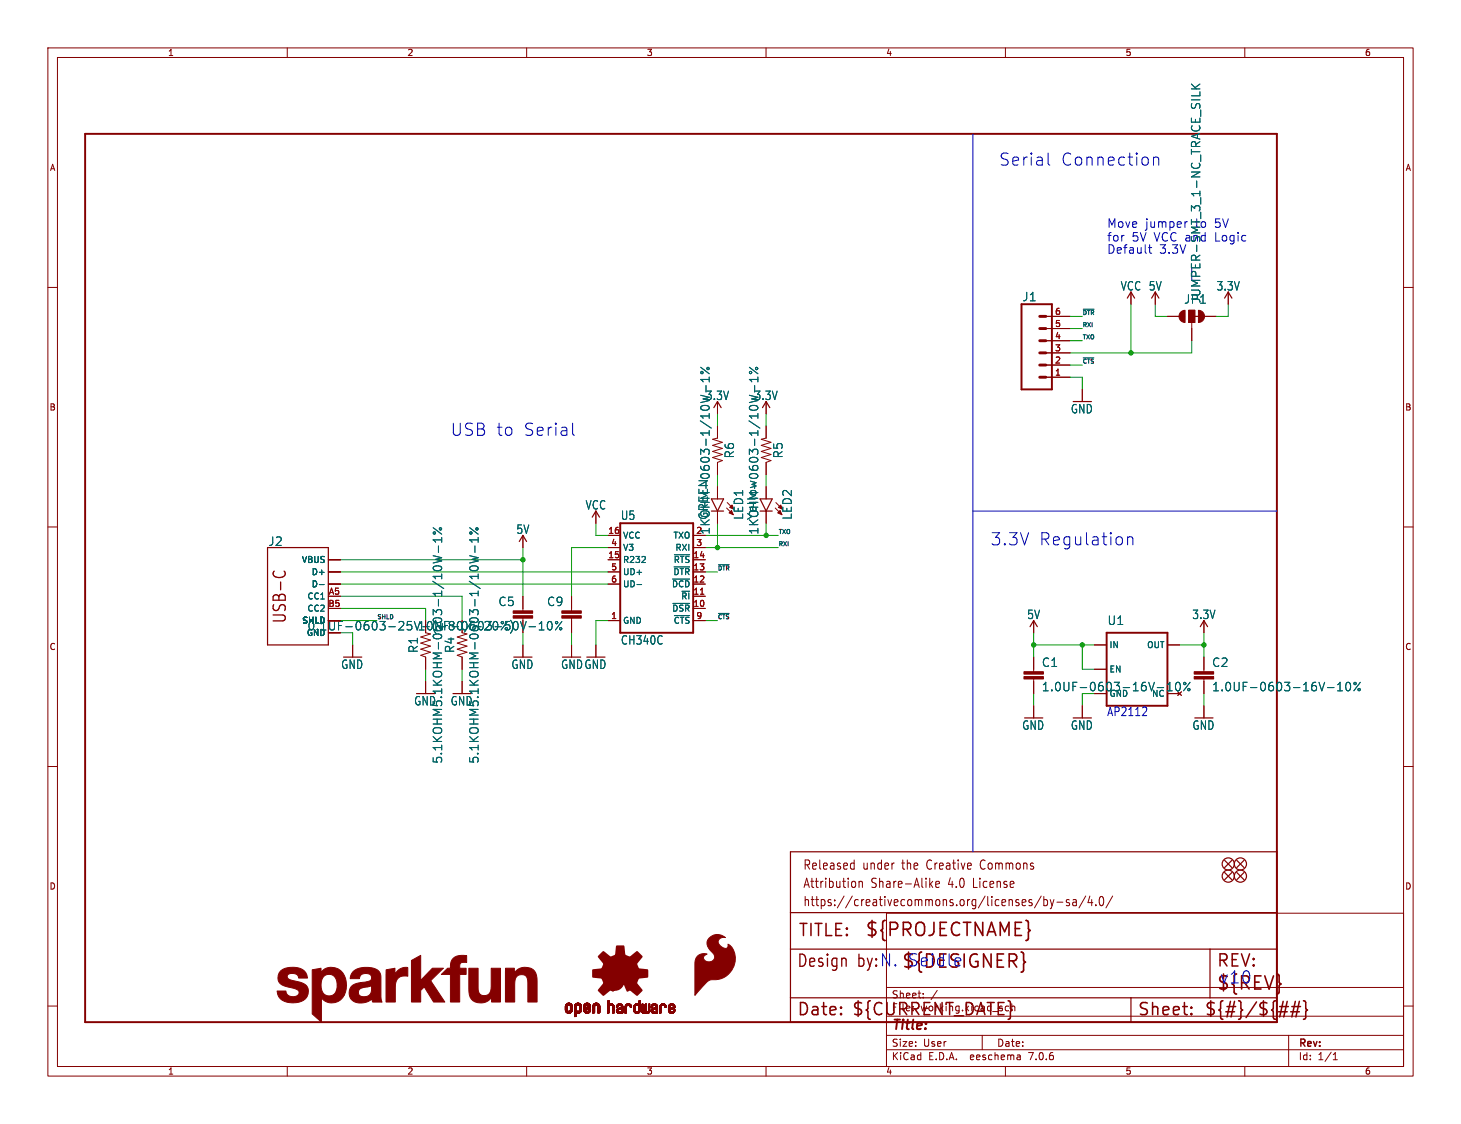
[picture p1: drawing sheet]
<svg xmlns="http://www.w3.org/2000/svg" width="305mm" height="235mm" viewBox="0 0 305 235" stroke-linecap="round" stroke-linejoin="round" font-family="sans-serif">
<defs><g id="words">
<g font-size="3.8" fill="#840000">
<text x="180.6" y="195.9">${PROJECTNAME}</text>
<text x="254" y="207.1">${REV}</text>
</g>
<g font-size="3.5" fill="#0000c2">
<text x="208.5" y="34.8">Serial</text>
<text x="221.4" y="34.8">Connection</text>
<text x="94" y="91.2">USB to</text>
<text x="109.1" y="91.2">Serial</text>
<text x="206.8" y="114.1">3.3V</text>
<text x="216.9" y="114.1">Regulation</text>
<text x="179.1" y="202.2">by:N. ${DESIGNER}</text>
<text x="189.4" y="201.9">Seidle</text>
<text x="254.9" y="205.5">v10</text>
</g>
<g font-size="3.5" fill="#840000">
<text x="60.1" y="130.3" transform="rotate(-90 60.1 130.3)">USB-C</text>
<text x="166.6" y="195.9">TITLE:</text>
<text x="166.4" y="202.2">Design</text>
<text x="254" y="202.2">REV:</text>
<text x="166.4" y="212.4">Date:</text>
<text x="177.8" y="212.4">${CURRENT_DATE}</text>
<text x="237.5" y="212.4">Sheet:</text>
<text x="251.5" y="212.4">${#}/${##}</text>
</g>
<text font-size="2.8" fill="#840000" x="186.2" y="215.5">Title:</text>
<g font-size="2.7" fill="#840000">
<text x="167.6" y="185.6">Attribution</text>
<text x="167.6" y="181.8">Released</text>
<text x="180.2" y="181.8">under</text>
<text x="181.9" y="185.6">Share-Alike</text>
<text x="188.6" y="181.8">the</text>
<text x="194" y="181.8">Creative</text>
<text x="198.2" y="185.6">4.0</text>
<text x="203.7" y="185.6">License</text>
<text x="205.4" y="181.8">Commons</text>
<text x="167.6" y="189.4">https://creativecommons.org/licenses/by-sa/4.0/</text>
</g>
<g font-size="2.5" fill="#0000c2">
<text x="231.1" y="47.7">Move</text>
<text x="239.1" y="47.7">jumper</text>
<text x="253.7" y="47.7">5V</text>
<text x="231.1" y="50.6">for</text>
<text x="231.1" y="53.1">Default</text>
<text x="242.1" y="53.1">3.3V</text>
<text x="253.8" y="50.6">Logic</text>
<text x="231.1" y="149.6">AP2112</text>
</g>
<g font-size="2.5" fill="#006464">
<text x="249.6" y="47.7">to</text>
<text x="236.3" y="50.6">5V VCC and</text>
<text x="213.5" y="63.1">J1</text>
<text x="234" y="60.9">VCC 5V</text>
<text x="247.2" y="63.6">JP1</text>
<text x="250.9" y="63.4" transform="rotate(-90 250.9 63.4)">JUMPER-SMT_3_1-NC_TRACE_SILK</text>
<text x="254" y="60.9">3.3V</text>
<text x="147.3" y="83.7">3.3V</text>
<text x="157.5" y="83.7">3.3V</text>
<text x="223.6" y="86.5">GND</text>
<text x="153.5" y="95.8" transform="rotate(-90 153.5 95.8)">R6</text>
<text x="163.7" y="95.8" transform="rotate(-90 163.7 95.8)">R5</text>
<text x="122.2" y="106.6">VCC</text>
<text x="107.8" y="111.7">5V</text>
<text x="129.6" y="108.7">U5</text>
<text x="148.1" y="108.6" transform="rotate(-90 148.1 108.6)">GREEN</text>
<text x="148.4" y="111.7" transform="rotate(-90 148.4 111.7)">1KOHM-0603-1/10W-1%</text>
<text x="155.4" y="108.6" transform="rotate(-90 155.4 108.6)">LED1</text>
<text x="158.2" y="108.6" transform="rotate(-90 158.2 108.6)">Yellow</text>
<text x="158.6" y="111.7" transform="rotate(-90 158.6 111.7)">1KOHM-0603-1/10W-1%</text>
<text x="165.6" y="108.6" transform="rotate(-90 165.6 108.6)">LED2</text>
<text x="56" y="114.1">J2</text>
<text x="104" y="126.7">C5</text>
<text x="114.2" y="126.7">C9</text>
<text x="214.5" y="129.4">5V</text>
<text x="231.2" y="130.7">U1</text>
<text x="248.9" y="129.4">3.3V</text>
<text x="87.5" y="136.4" transform="rotate(-90 87.5 136.4)">R1</text>
<text x="95.1" y="136.4" transform="rotate(-90 95.1 136.4)">R4</text>
<text x="129.6" y="134.8">CH340C</text>
<text x="71.2" y="139.8">GND</text>
<text x="106.7" y="139.8">GND</text>
<text x="117.1" y="139.8">GNDGND</text>
<text x="217.5" y="139.4">C1</text>
<text x="253.1" y="139.4">C2</text>
<text x="86.4" y="147.5">GND</text>
<text x="94" y="147.5">GND</text>
<text x="217.5" y="144.5">1.0UF-0603-16V-10%</text>
<text x="253.1" y="144.5">1.0UF-0603-16V-10%</text>
<text x="213.4" y="152.5">GND</text>
<text x="223.6" y="152.5">GND</text>
<text x="249" y="152.5">GND</text>
<text x="92.6" y="159.5" transform="rotate(-90 92.6 159.5)">5.1KOHM5.1KOHM-0603-1/10W-1%</text>
<text x="100.2" y="159.5" transform="rotate(-90 100.2 159.5)">5.1KOHM5.1KOHM-0603-1/10W-1%</text>
</g>
<g font-size="2.5" fill="#840000">
<text x="64.1" y="131.8">0.1UF-0603-25V-(+80/-20%)</text>
<text x="87.2" y="131.8">10NF-0603-50V-10%</text>
</g>
<g font-size="2.1" fill="#840000">
<text x="186.2" y="208.6">Sheet:</text>
<text x="186.2" y="211.3">File:</text>
<text x="192.2" y="211.3">working.kicad_sch</text>
<text x="186.2" y="221.5">KiCad</text>
<text x="186.2" y="218.7">Size:</text>
<text x="192.8" y="218.7">User</text>
<text x="193.9" y="221.5">E.D.A.</text>
<text x="202.8" y="221.5">eeschema</text>
<text x="208.2" y="218.7">Date:</text>
<text x="215.1" y="221.5">7.0.6</text>
<text x="271.2" y="218.9">Rev:</text>
<text x="271.2" y="221.5">Id:</text>
<text x="275.2" y="221.5">1/1</text>
</g>
<g font-size="1.8" fill="#840000">
<text x="35" y="11.9">1</text>
<text x="85" y="11.9">2</text>
<text x="135" y="11.9">3</text>
<text x="185" y="11.9">4</text>
<text x="235" y="11.9">5</text>
<text x="285" y="11.9">6</text>
<text x="10.3" y="35.9">A</text>
<text x="293.5" y="35.9">A</text>
<text x="10.3" y="85.9">B</text>
<text x="293.4" y="85.9">B</text>
<text x="10.3" y="135.9">C</text>
<text x="293.4" y="135.9">C</text>
<text x="10.3" y="185.9">D</text>
<text x="293.4" y="185.9">D</text>
<text x="35" y="224.5">1</text>
<text x="85" y="224.5">2</text>
<text x="135" y="224.5">3</text>
<text x="185" y="224.5">4</text>
<text x="235" y="224.5">5</text>
<text x="285" y="224.5">6</text>
</g>
<g font-size="1.8" fill="#a90000">
<text x="220.3" y="65.8">6</text>
<text x="220.3" y="70.9">4</text>
<text x="220.3" y="68.3">5</text>
<text x="220.3" y="75.9">2</text>
<text x="220.3" y="73.4">3</text>
<text x="220.3" y="78.5">1</text>
<text x="127" y="111.5">16</text>
<text x="145.3" y="111.5">2</text>
<text x="127" y="116.6">15</text>
<text x="127.6" y="114">4</text>
<text x="127.6" y="119.1">5</text>
<text x="144.7" y="119.1">13</text>
<text x="144.7" y="116.6">14</text>
<text x="145.3" y="114">3</text>
<text x="68.6" y="124.2">A5</text>
<text x="127.6" y="121.7">6</text>
<text x="144.7" y="124.2">11</text>
<text x="144.7" y="121.7">12</text>
<text x="68.5" y="126.7">B5</text>
<text x="127.6" y="129.3">1</text>
<text x="144.7" y="126.7">10</text>
<text x="145.3" y="129.3">9</text>
</g>
<g font-size="1.8" fill="#006464">
<text x="130" y="112.6">VCC</text>
<text x="140.6" y="112.6">TXO</text>
<text x="63" y="117.7">VBUS</text>
<text x="130" y="117.7">R232</text>
<text x="130" y="115.2">V3</text>
<text x="140.6" y="117.7">~{RTS}</text>
<text x="141" y="115.2">RXI</text>
<text x="64.1" y="125.3">CC1</text>
<text x="65" y="120.2">D+</text>
<text x="65" y="122.8">D-</text>
<text x="130" y="120.2">UD+</text>
<text x="130" y="122.8">UD-</text>
<text x="140.3" y="122.8">~{DCD}</text>
<text x="140.6" y="120.2">~{DTR}</text>
<text x="142.2" y="125.3">~{RI}</text>
<text x="63" y="130.4">SHLD</text>
<text x="64.1" y="127.9">CC2</text>
<text x="130" y="130.4">GND</text>
<text x="140.3" y="127.9">~{DSR}</text>
<text x="140.6" y="130.4">~{CTS}</text>
<text x="64" y="132.9">GND</text>
<text x="231.6" y="135.5">IN</text>
<text x="239.5" y="135.5">OUT</text>
<text x="231.6" y="140.6">EN</text>
<text x="231.6" y="145.6">GND</text>
<text x="240.5" y="145.6">NC</text>
</g>
<g font-size="1.2" fill="#0f0f0f">
<text x="226.1" y="65.8">~{DTR}</text>
<text x="226.1" y="70.9">TXO</text>
<text x="226.1" y="68.3">RXI</text>
<text x="226.1" y="76">~{CTS}</text>
<text x="162.6" y="111.5">TXO</text>
<text x="149.9" y="119.1">~{DTR}</text>
<text x="162.6" y="114.1">RXI</text>
<text x="149.9" y="129.3">~{CTS}</text>
</g>
<text font-size="1.2" fill="#006464" x="78.7" y="129.3">SHLD</text>
</g></defs>
<g fill="none" stroke="#840000" stroke-width=".21">
<path d="M10 10h285.2v214.6h-285.2zM12 12h281.2v210.6h-281.2zM60 10v2M110 10v2M160 10v2M210 10v2M260 10v2M10 60h2M293.2 60h2M218.4 66h5.1M218.4 78.7h5.1M218.4 76.2h5.1"/>
<path d="M218.4 73.7h5.1M218.4 71.1h5.1M218.4 68.6h5.1M236.2 61v2.5M241.3 61v2.5M243.8 66h2.6M248.3 64.8h1.3v2.5h-1.3zM248.9 67.3v3.8M251.5 66h2.5M256.5 61v2.5M149.9 88.9v2.5l-1.1 .3 2.1 .6-2.1 .7 2.1 .6-2.1 .6 2.1 .7-2.1 .6 2.1 .6-1 .4v2.6M149.9 83.8v2.6"/>
<path d="M160 88.9v2.5l-1 .3 2 .6-2 .7 2 .6-2 .6 2 .7-2 .6 2 .6-1 .4v2.6M160 83.8v2.6M226.1 81.3v2.5M10 110h2M68.6 119.4h2.5M68.6 116.8h2.5M109.2 111.8v2.5M124.5 106.7v2.5M127 119.4h2.5M127 116.8h2.5M127 111.8h2.5M127 114.3h2.5"/>
<path d="M144.8 119.4h2.5M144.8 116.8h2.5M144.8 111.8h2.5M144.8 114.3h2.5M149.9 101.6v2.5M149.9 106.7v2.5M151.8 106l1.4 1.4M151.9 104.9l1.4 1.4M160 101.6v2.5M160 106.7v2.5M161.9 106l1.4 1.4M162.1 104.9l1.3 1.4"/>
<path d="M293.2 110h2M68.6 121.9h2.5M73.7 134.6v2.6M87.9 133l2 .6-2 .6 2 .7-2 .6 2 .6-2 .7 1 .4v2.5M97.5 132.3l-2 .7 2 .6-2 .6 2 .7-2 .6 2 .6-2 .7 1 .4v2.5M109.2 124.5v3M109.2 129v.5M109.2 134.6v2.6M119.4 124.5v3M119.4 129v3.1M119.4 134.6v2.6M124.5 134.6v2.6"/>
<path d="M127 121.9h2.5M127 129.5h2.5M144.8 121.9h2.5M144.8 129.5h2.5M144.8 127h2.5M144.8 124.5h2.5M215.9 129.5v2.6M215.9 137.2v3M228.6 134.6h2.5M228.6 139.7h2.5M243.8 134.6h2.6M251.5 129.5v2.6"/>
<path d="M251.5 137.2v3M10 160h2M88.9 142.2v2.6M96.5 142.2v2.6M215.9 141.7v3.1M215.9 147.3v2.6M226.1 147.3v2.6M243.8 144.8h2.6M246 144.4l.8 .8M246.8 144.4l-.8 .8M251.5 141.7v3.1M251.5 147.3v2.6"/>
<path d="M293.2 160h2M178.4 179.5v1.9M177.9 180.1l.5 .1M178.4 181.3l-.5 .1M178.6 184.1v1M179.4 184v1.2M179.4 184.1l.3-.1 .4 .1v1.1M185.2 190.6h108v32h-108zM194.3 184.5l.5 .7M194.8 184l-.6 .7M195.4 184.6l.8-.2-.1-.3-.4-.1-.3 .2 .1 1h.6M217.5 187l-1.4 2.5"/>
<path d="M218 187.1v2M218 187.9l.5-.1 .3 .3-.2 .9h-.6M219.4 187.8l.3 1.3M219.7 189.1l-.1 .4-.2 .2M220.1 187.8l-.4 1.3M220.8 188.3h1.2M223.3 187.9l-.4-.1-.2 .2 .1 .3 .5 .2v.5h-.6M224.1 187.9h.6l.1 1.2M224.8 188.2l-.5 .1a.4 .4 0 0 0-.3 .4 .4 .4 0 0 0 .3 .4l.5-.1M226.8 187l-1.4 2.5M227.6 187l-.4 1.4h1.1M228 187.8v1.3"/>
<path d="M228.9 188.9v.2M229.8 187.2l.3-.1a1.34 1.34 0 0 1 0 2h-.1a1.44 1.44 0 0 1-.2-1.9zM232.4 187l-1.4 2.5M10 210h2M185.2 219.1h108M185.2 216.1h108M185.2 212.1h108M185.2 206.1h108M192.8 208.2v.1M192.8 207.4v.1M195.8 206.7l-1.3 2M205.2 216.1v3"/>
<path d="M211.9 210.1l.1 .9M269.2 216.1v6.5M293.2 210h2M60 222.6v2M110 222.6v2M160 222.6v2M210 222.6v2M213 220.3l.1 .9M213.1 221.1l-.1 .1M213.1 220.6h-.1M260 222.6v2M278.5 221.2h.8"/>
<path d="M278.5 220.1l.4-.4v1.5"/>
</g>
<g fill="none" stroke="#006464" stroke-width=".21">
<path d="M248.8 18.6h1.8M248.8 17.5l1.1 1.1M250.6 19.1v.9M250.6 17.5l-1 .8M146.4 76.7l1.7 1.3M148.1 79.2h-1.7l.5 .5M148.1 78.7v1M156.5 76.7l1.8 1.3M158.3 78.7v1M158.3 79.2h-1.8l.5 .5M146.4 82.5l1.7 .4M147.5 80.5v1.3"/>
<path d="M156.5 82.5l1.8 .4M157.6 80.5v1.3M90.5 116l1.8 .4-1.3 .4 1.3 .3-1.8 .4M90.5 110.2l1.8 1.3M90.6 118.3l.6-.2 .9 .2M91.6 114v1.3M92.3 112.7h-1.8l.5 .5M92.3 112.2v1M98.1 116l1.8 .4-1.3 .4 1.3 .3-1.8 .4M98.1 110.2l1.8 1.3M98.3 118.3l.5-.2 .9 .2M99.2 114v1.3"/>
<path d="M99.9 112.2v1M99.9 112.7h-1.8l.5 .5M140.8 118.3h3.2M140.9 115.8h3.1M66.7 122h1M110.5 130.8h1.4M112.6 131.5h1M112.6 130.2l.5-.5v1.8M114.5 129.9l.2-.2a.97 .97 0 0 1 .7 .8 .97 .97 0 0 1-.3 .9l-.2 .1a.96 .96 0 0 1-.4-1.6zM117.4 129.7l-1.4 1.8M133.1 122h.9M140.5 120.9h3.5"/>
<path d="M140.5 126h3.5M140.9 128.5h3.1M241.7 143.5h1.4M243.8 144.2h1M243.8 142.9l.5-.5v1.8M245.8 142.5l.1-.1a.97 .97 0 0 1 .7 .8 .97 .97 0 0 1-.3 .9l-.2 .1a.97 .97 0 0 1-.7-.7 .97 .97 0 0 1 .4-1zM248.6 142.4l-1.4 1.8M277.3 143.5h1.3M279.4 144.2h1M279.4 142.9l.5-.5v1.8M281.3 142.5l.2-.1a.96 .96 0 0 1 .7 .8 .96 .96 0 0 1-.4 .9l-.1 .1a.96 .96 0 0 1-.7-.7 .96 .96 0 0 1 .3-1zM284.1 142.4l-1.3 1.8"/>
<circle cx="146.6" cy="77.8" r=".25"/>
<circle cx="147.9" cy="76.9" r=".25"/>
<circle cx="156.8" cy="77.8" r=".25"/>
<circle cx="158" cy="76.9" r=".25"/>
<circle cx="90.7" cy="111.3" r=".25"/>
<circle cx="92" cy="110.4" r=".25"/>
<circle cx="98.4" cy="111.3" r=".25"/>
<circle cx="99.6" cy="110.4" r=".25"/>
<circle cx="116.3" cy="130" r=".25"/>
<circle cx="117.1" cy="131.3" r=".25"/>
<circle cx="247.5" cy="142.7" r=".25"/>
<circle cx="248.3" cy="144" r=".25"/>
<circle cx="283" cy="142.7" r=".25"/>
<circle cx="283.9" cy="144" r=".25"/>
</g>
<g fill="#840000" stroke="#840000" stroke-width=".21">
<path d="M107.2 128.5h4.1v.5h-4.1z"/>
<path d="M107.2 127.5h4.1v.5h-4.1z"/>
<path d="M117.3 128.5h4.1v.5h-4.1z"/>
<path d="M117.3 127.5h4.1v.5h-4.1z"/>
<path d="M250.3 64.8a1.27 1.27 0 0 1 1.3 1.2 1.27 1.27 0 0 1-1.3 1.3z"/>
<path d="M248.3 64.8h1.3v2.5h-1.3z"/>
<path d="M246.6 65.1l.9-.3v2.5a1.27 1.27 0 0 1-1.1-.8 1.27 1.27 0 0 1 .2-1.4z"/>
<path d="M162.6 105.9l.5-.5 .3 .9z"/>
<path d="M162.9 106.6l.4 .8-.9-.3z"/>
<path d="M213.9 141.2h4v.5h-4z"/>
<path d="M213.9 140.2h4v.5h-4z"/>
<path d="M118.1 210.8h.4z"/>
<path d="M118.1 210.7l.4 .1z"/>
<path d="M118.1 210.7h.4z"/>
<path d="M118.1 210.6l.4 .1z"/>
<path d="M118.1 210.6h.4z"/>
<path d="M118.1 210.5l.4 .1z"/>
<path d="M118.1 210.5h.4z"/>
<path d="M118.1 210.4l.4 .1z"/>
<path d="M118.1 210.4h.4z"/>
<path d="M118.1 210.3l.4 .1z"/>
<path d="M118.1 210.3h.4z"/>
<path d="M118.1 210.2l.4 .1z"/>
<path d="M118.1 210.2h.4z"/>
<path d="M118.1 210.1l.4 .1z"/>
<path d="M118.1 210.1h.4z"/>
<path d="M118.1 210.9h.4z"/>
<path d="M118.1 210.8l.4 .1z"/>
<path d="M118.1 210l.4 .1z"/>
<path d="M118.1 210h.4z"/>
<path d="M118.1 211h.5z"/>
<path d="M118.1 211h.4z"/>
<path d="M118.1 210.9l.4 .1z"/>
<path d="M118.1 209.9l.4 .1z"/>
<path d="M118.1 209.9h.4z"/>
<path d="M118.1 211l.5 .1z"/>
<path d="M118.1 209.9h.5z"/>
<path d="M118.1 209.8l.5 .1z"/>
<path d="M118.1 209.8h.5z"/>
<path d="M118.1 211.1h.6z"/>
<path d="M118.1 211.1h.5z"/>
<path d="M118.1 209.8h.6z"/>
<path d="M118.2 211.1h.5z"/>
<path d="M118.2 209.8h.5z"/>
<path d="M118.2 211.1h1.3z"/>
<path d="M118.2 211.1h.6z"/>
<path d="M118.2 209.8h1.2z"/>
<path d="M118.2 211.2h1.2z"/>
<path d="M118.2 211.1l1.2 .1z"/>
<path d="M118.2 209.7l1.2 .1z"/>
<path d="M118.2 209.7h1.2z"/>
<path d="M118.2 209.6l1.2 .1z"/>
<path d="M118.2 211.2l1.2 .1z"/>
<path d="M118.2 209.6h1.2z"/>
<path d="M118.3 211.3h1.1z"/>
<path d="M118.3 209.6h1.1z"/>
<path d="M118.3 211.3h1z"/>
<path d="M118.3 209.6h1z"/>
<path d="M118.3 211.3l1 .1z"/>
<path d="M118.3 209.5l1 .1z"/>
<path d="M118.4 211.4h.9z"/>
<path d="M118.4 209.5h.9z"/>
<path d="M118.4 211.4h.8z"/>
<path d="M118.4 209.5h.8z"/>
<path d="M118.5 209.5h.7z"/>
<path d="M118.5 211.4h.7z"/>
<path d="M118.5 211.4l.6 .1z"/>
<path d="M118.5 209.4l.6 .1z"/>
<path d="M118.5 211.5h.6z"/>
<path d="M118.5 209.4h.6z"/>
<path d="M118.6 209.4h.4z"/>
<path d="M118.6 211.5h.4z"/>
<path d="M118.7 209.4h.3z"/>
<path d="M118.7 211.5h.2z"/>
<path d="M118.7 209.4h.2z"/>
<path d="M118.9 209.8h.6z"/>
<path d="M118.9 211.1h.6z"/>
<path d="M119 211.1h.5z"/>
<path d="M119 209.8h.5z"/>
<path d="M119 211l.5 .1z"/>
<path d="M119 211h.5z"/>
<path d="M119 209.8l.5 .1z"/>
<path d="M119 209.9h.5z"/>
<path d="M119.1 211h.4z"/>
<path d="M119.1 209.9h.4z"/>
<path d="M119.1 209.9l.4 .1z"/>
<path d="M119.1 210.9l.4 .1z"/>
<path d="M119.1 210.9h.4z"/>
<path d="M119.1 210h.4z"/>
<path d="M119.1 210.8l.4 .1z"/>
<path d="M119.1 210.8h.4z"/>
<path d="M119.1 210.7l.4 .1z"/>
<path d="M119.1 210.7h.4z"/>
<path d="M119.1 210.6l.4 .1z"/>
<path d="M119.1 210.6h.4z"/>
<path d="M119.1 210.5l.4 .1z"/>
<path d="M119.1 210.5h.4z"/>
<path d="M119.1 210.4l.4 .1z"/>
<path d="M119.1 210.4h.4z"/>
<path d="M119.1 210.3l.4 .1z"/>
<path d="M119.1 210.3h.4z"/>
<path d="M119.1 210.2l.4 .1z"/>
<path d="M119.1 210.2h.4z"/>
<path d="M119.1 210.1l.4 .1z"/>
<path d="M119.1 210.1h.4z"/>
<path d="M119.1 210l.4 .1z"/>
<path d="M120 212.1l.2 .1z"/>
<path d="M120 212.1h.2z"/>
<path d="M120 212.1h.3z"/>
<path d="M120 212.1h.4z"/>
<path d="M120 212l.4 .1z"/>
<path d="M120 212h.4z"/>
<path d="M120 211.9l.4 .1z"/>
<path d="M120 211.9h.4z"/>
<path d="M120 211.8l.4 .1z"/>
<path d="M120 211.8h.4z"/>
<path d="M120 211.7l.4 .1z"/>
<path d="M120 211.7h.4z"/>
<path d="M120 211.6l.4 .1z"/>
<path d="M120 211.6h.4z"/>
<path d="M120 211.5l.4 .1z"/>
<path d="M120 211.5h.4z"/>
<path d="M120 211.4l1 .1z"/>
<path d="M120 211.4h1.1z"/>
<path d="M120 211.4h1.2z"/>
<path d="M120 211.3l1.2 .1z"/>
<path d="M120 211.3h1.2z"/>
<path d="M120 211.3h1.3z"/>
<path d="M120 211.2l1.3 .1z"/>
<path d="M120 211.2h1.3z"/>
<path d="M120 211.2h1.4z"/>
<path d="M120 211.1l1.4 .1z"/>
<path d="M120 211.1h1.4z"/>
<path d="M120 211.1h.7z"/>
<path d="M120 211.1h.6z"/>
<path d="M120 211.1h.5z"/>
<path d="M120 211l.5 .1z"/>
<path d="M120 211h.5z"/>
<path d="M120 211h.4z"/>
<path d="M120 210.9l.4 .1z"/>
<path d="M120 210.9h.4z"/>
<path d="M120 210.8l.4 .1z"/>
<path d="M120 210.8h.4z"/>
<path d="M120 210.7l.4 .1z"/>
<path d="M120 210.7h.4z"/>
<path d="M120 210.6l.4 .1z"/>
<path d="M120 210.6h.4z"/>
<path d="M120 210.5l.4 .1z"/>
<path d="M120 210.5h.4z"/>
<path d="M120 210.4l.4 .1z"/>
<path d="M120 210.4h.4z"/>
<path d="M120 210.3l.4 .1z"/>
<path d="M120 210.3h.4z"/>
<path d="M120 210.2l.4 .1z"/>
<path d="M120 210.2h.4z"/>
<path d="M120 210.1l.4 .1z"/>
<path d="M120 210.1h.4z"/>
<path d="M120 210l.4 .1z"/>
<path d="M120 210h.4z"/>
<path d="M120 212.2h.2z"/>
<path d="M120 209.9l.4 .1z"/>
<path d="M120 209.9h.5z"/>
<path d="M120 212.2h.1z"/>
<path d="M120 209.8l.5 .1z"/>
<path d="M120 209.8h.5z"/>
<path d="M120 209.8h.6z"/>
<path d="M120.1 209.8h.5z"/>
<path d="M120.1 209.8h1.3z"/>
<path d="M120.1 209.7l1.3 .1z"/>
<path d="M120.1 209.7h1.3z"/>
<path d="M120.1 209.7h1.2z"/>
<path d="M120.1 209.6l1.2 .1z"/>
<path d="M120.2 209.6h1.1z"/>
<path d="M120.2 209.6h1z"/>
<path d="M120.2 209.5l1 .1z"/>
<path d="M120.3 209.5h.9z"/>
<path d="M120.3 209.5h.8z"/>
<path d="M120.4 209.5h.7z"/>
<path d="M120.4 209.4l.6 .1z"/>
<path d="M120.5 211.5h.5z"/>
<path d="M120.5 209.4h.5z"/>
<path d="M120.5 211.5h.4z"/>
<path d="M120.5 209.4h.4z"/>
<path d="M120.6 211.5h.3z"/>
<path d="M120.6 209.4h.3z"/>
<path d="M120.6 209.4h.2z"/>
<path d="M120.6 211.5h.2z"/>
<path d="M120.8 209.8h.6z"/>
<path d="M120.8 211.1h.6z"/>
<path d="M120.9 211.1h.5z"/>
<path d="M120.9 209.8h.5z"/>
<path d="M120.9 211l.5 .1z"/>
<path d="M120.9 209.8l.5 .1z"/>
<path d="M121 211h.4z"/>
<path d="M121 209.9h.4z"/>
<path d="M121 209.9l.4 .1z"/>
<path d="M121 210.9l.4 .1z"/>
<path d="M121 210h.4z"/>
<path d="M121 210.9h.4z"/>
<path d="M121 210.9h.5z"/>
<path d="M121 210h.5z"/>
<path d="M121.1 210.9h.4z"/>
<path d="M121.1 210h.4z"/>
<path d="M121.1 210.8l.4 .1z"/>
<path d="M121.1 210.8h.4z"/>
<path d="M121.1 210.1h.4z"/>
<path d="M121.1 210l.4 .1z"/>
<path d="M121.1 210.7l.4 .1z"/>
<path d="M121.1 210.7h.4z"/>
<path d="M121.1 210.6l.4 .1z"/>
<path d="M121.1 210.6h.4z"/>
<path d="M121.1 210.5l.4 .1z"/>
<path d="M121.1 210.5h.4z"/>
<path d="M121.1 210.4l.4 .1z"/>
<path d="M121.1 210.4h.4z"/>
<path d="M121.1 210.3l.4 .1z"/>
<path d="M121.1 210.3h.4z"/>
<path d="M121.1 210.2l.4 .1z"/>
<path d="M121.1 210.2h.4z"/>
<path d="M121.1 210.1l.4 .1z"/>
<path d="M121.9 210.9h.4z"/>
<path d="M121.9 210.8l.4 .1z"/>
<path d="M121.9 210.8h.4z"/>
<path d="M121.9 210.8h.5z"/>
<path d="M121.9 210.7l.5 .1z"/>
<path d="M121.9 210.7h.5z"/>
<path d="M121.9 210.7h.6z"/>
<path d="M121.9 210.7h.7z"/>
<path d="M121.9 210.6l.7 .1z"/>
<path d="M121.9 210.6h.7z"/>
<path d="M121.9 210.6h.8z"/>
<path d="M121.9 210.6h.9z"/>
<path d="M121.9 210.5l.9 .1z"/>
<path d="M121.9 210.5h1z"/>
<path d="M121.9 210.5h1.1z"/>
<path d="M121.9 210.4l1.2 .1z"/>
<path d="M121.9 210.4h1.2z"/>
<path d="M121.9 210.4h1.3z"/>
<path d="M121.9 210.4h1.4z"/>
<path d="M121.9 210.3l1.4 .1z"/>
<path d="M121.9 210.3h1.4z"/>
<path d="M121.9 210.3h.4z"/>
<path d="M121.9 210.2l.4 .1z"/>
<path d="M121.9 210.2h.4z"/>
<path d="M121.9 210.1l.4 .1z"/>
<path d="M121.9 210.1h.4z"/>
<path d="M121.9 210l.4 .1z"/>
<path d="M121.9 210h.4z"/>
<path d="M121.9 211h.5z"/>
<path d="M121.9 211h.4z"/>
<path d="M121.9 210.9l.4 .1z"/>
<path d="M121.9 209.9l.4 .1z"/>
<path d="M121.9 209.9h.4z"/>
<path d="M121.9 209.9h.5z"/>
<path d="M121.9 211.1h.5z"/>
<path d="M121.9 211l.5 .1z"/>
<path d="M121.9 209.8l.5 .1z"/>
<path d="M122 211.1h.5z"/>
<path d="M122 209.8h.4z"/>
<path d="M122 209.8h.5z"/>
<path d="M122 211.1h1.3z"/>
<path d="M122 211.1h.6z"/>
<path d="M122 209.8h.6z"/>
<path d="M122 211.2h1.3z"/>
<path d="M122 211.1l1.3 .1z"/>
<path d="M122 209.8h1.3z"/>
<path d="M122 209.7l1.3 .1z"/>
<path d="M122 209.7h1.3z"/>
<path d="M122 211.2h1.2z"/>
<path d="M122 209.7h1.2z"/>
<path d="M122.1 211.2h1.1z"/>
<path d="M122.1 209.7h1.1z"/>
<path d="M122.1 211.2l1.1 .1z"/>
<path d="M122.1 211.3h1.1z"/>
<path d="M122.1 209.6l1.1 .1z"/>
<path d="M122.1 209.6h1.1z"/>
<path d="M122.1 211.3h1z"/>
<path d="M122.1 209.6h1z"/>
<path d="M122.2 211.3h.9z"/>
<path d="M122.2 209.6h.9z"/>
<path d="M122.2 211.3l.9 .1z"/>
<path d="M122.2 209.5l.9 .1z"/>
<path d="M122.2 211.4h.9z"/>
<path d="M122.2 209.5h.9z"/>
<path d="M122.2 211.4h.8z"/>
<path d="M122.2 209.5h.8z"/>
<path d="M122.3 211.4h.7z"/>
<path d="M122.3 209.5h.7z"/>
<path d="M122.3 209.4l.6 .1z"/>
<path d="M122.3 211.4l.6 .1z"/>
<path d="M122.4 209.4h.5z"/>
<path d="M122.4 211.5h.5z"/>
<path d="M122.4 210.3h.9z"/>
<path d="M122.4 209.4h.4z"/>
<path d="M122.4 211.5h.4z"/>
<path d="M122.5 209.4h.3z"/>
<path d="M122.5 211.5h.3z"/>
<path d="M122.5 210.3h.8z"/>
<path d="M122.5 211.5h.2z"/>
<path d="M122.5 209.4h.2z"/>
<path d="M122.6 210.2l.7 .1z"/>
<path d="M122.6 210.2h.7z"/>
<path d="M122.7 210.2h.6z"/>
<path d="M122.7 209.8h.6z"/>
<path d="M122.7 211.1h.6z"/>
<path d="M122.8 211.1h.5z"/>
<path d="M122.8 210.2h.5z"/>
<path d="M122.8 209.8h.5z"/>
<path d="M122.8 210.1l.5 .1z"/>
<path d="M122.8 210.1h.5z"/>
<path d="M122.8 209.8l.5 .1z"/>
<path d="M122.9 211l.4 .1z"/>
<path d="M122.9 209.9h.4z"/>
<path d="M122.9 211h.4z"/>
<path d="M122.9 210.1h.4z"/>
<path d="M122.9 209.9l.4 .1z"/>
<path d="M122.9 210h.4z"/>
<path d="M122.9 210.9l.4 .1z"/>
<path d="M122.9 210.9h.4z"/>
<path d="M122.9 210l.4 .1z"/>
<path d="M123 210.9h.3z"/>
<path d="M123 210.8l.3 .1z"/>
<path d="M123 210.8h.3z"/>
<path d="M123 210.7l.3 .1z"/>
<path d="M123 210.7h.3z"/>
<path d="M123.1 210.7h.2z"/>
<path d="M123.1 210.6l.2 .1z"/>
<path d="M123.1 210.6h.2z"/>
<path d="M123.2 210.6h.1z"/>
<path d="M123.8 211.4h.3z"/>
<path d="M123.8 211.4h.4z"/>
<path d="M123.8 211.3l.4 .1z"/>
<path d="M123.8 211.3h.4z"/>
<path d="M123.8 211.2l.4 .1z"/>
<path d="M123.8 211.2h.4z"/>
<path d="M123.8 211.1l.4 .1z"/>
<path d="M123.8 211.1h.4z"/>
<path d="M123.8 211l.4 .1z"/>
<path d="M123.8 211h.4z"/>
<path d="M123.8 210.9l.4 .1z"/>
<path d="M123.8 210.9h.4z"/>
<path d="M123.8 210.8l.4 .1z"/>
<path d="M123.8 210.8h.4z"/>
<path d="M123.8 210.7l.4 .1z"/>
<path d="M123.8 210.7h.4z"/>
<path d="M123.8 210.6l.4 .1z"/>
<path d="M123.8 210.6h.4z"/>
<path d="M123.8 210.5l.4 .1z"/>
<path d="M123.8 210.5h.4z"/>
<path d="M123.8 210.4l.4 .1z"/>
<path d="M123.8 210.4h.4z"/>
<path d="M123.8 210.3l.4 .1z"/>
<path d="M123.8 210.3h.4z"/>
<path d="M123.8 210.2l.4 .1z"/>
<path d="M123.8 210.2h.4z"/>
<path d="M123.8 210.1l.4 .1z"/>
<path d="M123.8 210.1h.4z"/>
<path d="M123.8 210l.4 .1z"/>
<path d="M123.8 210h.4z"/>
<path d="M123.8 211.4l.2 .1z"/>
<path d="M123.8 210h.5z"/>
<path d="M123.8 211.5h.2z"/>
<path d="M123.8 209.9l.5 .1z"/>
<path d="M123.8 209.9h.5z"/>
<path d="M123.9 209.9h.4z"/>
<path d="M123.9 209.8l.4 .1z"/>
<path d="M123.9 209.8h.5z"/>
<path d="M123.9 209.8h.6z"/>
<path d="M123.9 209.8h1.3z"/>
<path d="M123.9 209.7l1.3 .1z"/>
<path d="M123.9 209.7h1.3z"/>
<path d="M123.9 209.7h1.2z"/>
<path d="M124 209.7h1.1z"/>
<path d="M124 209.6l1.1 .1z"/>
<path d="M124 209.6h1.1z"/>
<path d="M124.1 209.6h.9z"/>
<path d="M124.1 209.5l.9 .1z"/>
<path d="M124.1 209.5h.9z"/>
<path d="M124.1 209.5h.8z"/>
<path d="M124.2 209.5h.7z"/>
<path d="M124.2 209.4l.6 .1z"/>
<path d="M124.3 209.4h.5z"/>
<path d="M124.4 209.4h.3z"/>
<path d="M124.5 209.4h.2z"/>
<path d="M124.6 209.8h.6z"/>
<path d="M124.7 209.8h.5z"/>
<path d="M124.8 209.8l.4 .1z"/>
<path d="M124.8 209.9h.4z"/>
<path d="M124.8 209.9h.5z"/>
<path d="M124.8 209.9l.5 .1z"/>
<path d="M124.8 210h.5z"/>
<path d="M124.9 210h.4z"/>
<path d="M124.9 211.4h.3z"/>
<path d="M124.9 211.4h.4z"/>
<path d="M124.9 211.3l.4 .1z"/>
<path d="M124.9 211.3h.4z"/>
<path d="M124.9 211.2l.4 .1z"/>
<path d="M124.9 211.2h.4z"/>
<path d="M124.9 211.1l.4 .1z"/>
<path d="M124.9 211.1h.4z"/>
<path d="M124.9 211l.4 .1z"/>
<path d="M124.9 211h.4z"/>
<path d="M124.9 210.9l.4 .1z"/>
<path d="M124.9 210.9h.4z"/>
<path d="M124.9 210.8l.4 .1z"/>
<path d="M124.9 210.8h.4z"/>
<path d="M124.9 210.7l.4 .1z"/>
<path d="M124.9 210.7h.4z"/>
<path d="M124.9 210.6l.4 .1z"/>
<path d="M124.9 210.6h.4z"/>
<path d="M124.9 210.5l.4 .1z"/>
<path d="M124.9 210.5h.4z"/>
<path d="M124.9 210.4l.4 .1z"/>
<path d="M124.9 210.4h.4z"/>
<path d="M124.9 210.3l.4 .1z"/>
<path d="M124.9 210.3h.4z"/>
<path d="M124.9 210.2l.4 .1z"/>
<path d="M124.9 210.2h.4z"/>
<path d="M124.9 210.1l.4 .1z"/>
<path d="M124.9 210.1h.4z"/>
<path d="M124.9 210l.4 .1z"/>
<path d="M124.9 211.4l.2 .1z"/>
<path d="M124.9 211.4h.2z"/>
<path d="M124.9 211.5h.2z"/>
<path d="M126.9 211.5h.2z"/>
<path d="M126.9 209h.3z"/>
<path d="M126.9 211.4l.3 .1z"/>
<path d="M126.9 211.4h.3z"/>
<path d="M126.9 211.3l.3 .1z"/>
<path d="M126.9 211.3h.3z"/>
<path d="M126.9 211.2l.3 .1z"/>
<path d="M126.9 211.2h.3z"/>
<path d="M126.9 211.1l.3 .1z"/>
<path d="M126.9 211.1h.3z"/>
<path d="M126.9 211l.3 .1z"/>
<path d="M126.9 211h.3z"/>
<path d="M126.9 210.9l.3 .1z"/>
<path d="M126.9 210.9h.3z"/>
<path d="M126.9 210.8l.3 .1z"/>
<path d="M126.9 210.8h.3z"/>
<path d="M126.9 210.7l.3 .1z"/>
<path d="M126.9 210.7h.3z"/>
<path d="M126.9 210.6l.3 .1z"/>
<path d="M126.9 210.6h.3z"/>
<path d="M126.9 210.5l.3 .1z"/>
<path d="M126.9 210.5h.3z"/>
<path d="M126.9 210.4l.3 .1z"/>
<path d="M126.9 210.4h.3z"/>
<path d="M126.9 210.3l.3 .1z"/>
<path d="M126.9 210.3h.3z"/>
<path d="M126.9 210.2l.3 .1z"/>
<path d="M126.9 210.2h.3z"/>
<path d="M126.9 210.1l.3 .1z"/>
<path d="M126.9 210.1h.3z"/>
<path d="M126.9 210l.3 .1z"/>
<path d="M126.9 210h.4z"/>
<path d="M126.9 209.9l.4 .1z"/>
<path d="M126.9 209.9h.4z"/>
<path d="M126.9 209.9h.5z"/>
<path d="M126.9 209.8l.5 .1z"/>
<path d="M126.9 209.8h.6z"/>
<path d="M126.9 209.8h.7z"/>
<path d="M126.9 209.8h1.3z"/>
<path d="M126.9 209.8h1.2z"/>
<path d="M126.9 209.7l1.2 .1z"/>
<path d="M126.9 209.7h1.2z"/>
<path d="M126.9 209.7h1.1z"/>
<path d="M126.9 209.6l1.1 .1z"/>
<path d="M126.9 209.6h1.1z"/>
<path d="M126.9 209.6h1z"/>
<path d="M126.9 209.6h.3z"/>
<path d="M126.9 209.5l.3 .1z"/>
<path d="M126.9 209.5h.3z"/>
<path d="M126.9 209.4l.3 .1z"/>
<path d="M126.9 209.4h.3z"/>
<path d="M126.9 209.3l.3 .1z"/>
<path d="M126.9 209.3h.3z"/>
<path d="M126.9 209.2l.3 .1z"/>
<path d="M126.9 209.2h.3z"/>
<path d="M126.9 209.1l.3 .1z"/>
<path d="M126.9 209.1h.3z"/>
<path d="M126.9 209l.3 .1z"/>
<path d="M127 208.9l.2 .1z"/>
<path d="M127 208.9h.2z"/>
<path d="M127.1 208.9h.1z"/>
<path d="M127.3 209.6h.6z"/>
<path d="M127.4 209.6h.5z"/>
<path d="M127.4 209.5l.4 .1z"/>
<path d="M127.4 209.5h.4z"/>
<path d="M127.7 209.8h.5z"/>
<path d="M127.8 209.8h.4z"/>
<path d="M127.8 209.8l.4 .1z"/>
<path d="M127.8 209.9h.4z"/>
<path d="M127.9 209.9h.3z"/>
<path d="M127.9 209.9h.4z"/>
<path d="M127.9 209.9l.4 .1z"/>
<path d="M127.9 210h.4z"/>
<path d="M128 210h.3z"/>
<path d="M128 210l.3 .1z"/>
<path d="M128 210.1h.3z"/>
<path d="M128 210.2h.3z"/>
<path d="M128 210.1l.3 .1z"/>
<path d="M128 211.5h.1z"/>
<path d="M128 211.5h.2z"/>
<path d="M128 211.4l.2 .1z"/>
<path d="M128 211.4h.3z"/>
<path d="M128 211.3l.3 .1z"/>
<path d="M128 211.3h.3z"/>
<path d="M128 211.2l.3 .1z"/>
<path d="M128 211.2h.3z"/>
<path d="M128 211.1l.3 .1z"/>
<path d="M128 211.1h.3z"/>
<path d="M128 211l.3 .1z"/>
<path d="M128 211h.3z"/>
<path d="M128 210.9l.3 .1z"/>
<path d="M128 210.9h.3z"/>
<path d="M128 210.8l.3 .1z"/>
<path d="M128 210.8h.3z"/>
<path d="M128 210.7l.3 .1z"/>
<path d="M128 210.7h.3z"/>
<path d="M128 210.6l.3 .1z"/>
<path d="M128 210.6h.3z"/>
<path d="M128 210.5l.3 .1z"/>
<path d="M128 210.5h.3z"/>
<path d="M128 210.4l.3 .1z"/>
<path d="M128 210.4h.3z"/>
<path d="M128 210.3l.3 .1z"/>
<path d="M128 210.3h.3z"/>
<path d="M128 210.2l.3 .1z"/>
<path d="M128.7 211.1h.4z"/>
<path d="M128.7 211l.3 .1z"/>
<path d="M128.7 211h.3z"/>
<path d="M128.7 210.9l.4 .1z"/>
<path d="M128.7 210.9h.4z"/>
<path d="M128.7 210.3h.2z"/>
<path d="M128.7 210.3h.3z"/>
<path d="M128.7 210.2l.3 .1z"/>
<path d="M128.7 210.2h.3z"/>
<path d="M128.8 211.1l.3 .1z"/>
<path d="M128.8 211.1h.3z"/>
<path d="M128.8 210.9h.3z"/>
<path d="M128.8 210.3h.1z"/>
<path d="M128.8 210.1l.2 .1z"/>
<path d="M128.8 210.1h.2z"/>
<path d="M128.8 211.2h.3z"/>
<path d="M128.8 210.8l.3 .1z"/>
<path d="M128.8 210.8h.3z"/>
<path d="M128.8 210.8h.4z"/>
<path d="M128.8 210.1h.3z"/>
<path d="M128.8 210l.3 .1z"/>
<path d="M128.8 210h.3z"/>
<path d="M128.8 211.2h.4z"/>
<path d="M128.8 210.8h.5z"/>
<path d="M128.8 211.3h.8z"/>
<path d="M128.8 211.2l.5 .1z"/>
<path d="M128.8 210.7l.5 .1z"/>
<path d="M128.8 209.9l.3 .1z"/>
<path d="M128.8 209.9h.4z"/>
<path d="M128.8 210.7h.5z"/>
<path d="M128.8 210.7h.6z"/>
<path d="M128.9 211.3h.7z"/>
<path d="M128.9 210.7h.6z"/>
<path d="M128.9 209.8l.3 .1z"/>
<path d="M128.9 209.8h.4z"/>
<path d="M128.9 211.3l.7 .1z"/>
<path d="M128.9 210.6l.6 .1z"/>
<path d="M128.9 209.8h.5z"/>
<path d="M128.9 211.4h.7z"/>
<path d="M128.9 210.6h.6z"/>
<path d="M128.9 209.8h1.1z"/>
<path d="M128.9 210.6h.7z"/>
<path d="M128.9 209.7l1 .1z"/>
<path d="M128.9 209.7h1z"/>
<path d="M128.9 210.6h.8z"/>
<path d="M129 211.4h.6z"/>
<path d="M129 210.6h.7z"/>
<path d="M129 209.7h.9z"/>
<path d="M129 211.4l.6 .1z"/>
<path d="M129 210.5l1.1 .1z"/>
<path d="M129 209.6l.8 .1z"/>
<path d="M129 211.5h.6z"/>
<path d="M129 209.6h.8z"/>
<path d="M129.1 209.6h.7z"/>
<path d="M129.1 210.5h1z"/>
<path d="M129.1 211.5h.5z"/>
<path d="M129.1 209.6h.6z"/>
<path d="M129.2 211.5h.4z"/>
<path d="M129.2 210.5h.9z"/>
<path d="M129.2 209.6h.5z"/>
<path d="M129.2 209.5l.5 .1z"/>
<path d="M129.2 209.5h.4z"/>
<path d="M129.3 210.4l.8 .1z"/>
<path d="M129.3 210.4h.8z"/>
<path d="M129.4 211.2l.2 .1z"/>
<path d="M129.4 210.4h.7z"/>
<path d="M129.4 209.5h.1z"/>
<path d="M129.4 211.2h.2z"/>
<path d="M129.5 209.8h.5z"/>
<path d="M129.5 210.4h.6z"/>
<path d="M129.5 210.3l.6 .1z"/>
<path d="M129.5 210.3h.6z"/>
<path d="M129.6 210.3h.5z"/>
<path d="M129.6 209.8h.4z"/>
<path d="M129.6 209.8l.4 .1z"/>
<path d="M129.6 209.9h.4z"/>
<path d="M129.7 209.9h.3z"/>
<path d="M129.7 210.3h.4z"/>
<path d="M129.7 209.9h.4z"/>
<path d="M129.7 209.9l.4 .1z"/>
<path d="M129.7 210h.4z"/>
<path d="M129.7 210.2l.4 .1z"/>
<path d="M129.8 210.6h.3z"/>
<path d="M129.8 210.2h.3z"/>
<path d="M129.8 210h.3z"/>
<path d="M129.8 210.1h.3z"/>
<path d="M129.8 210l.3 .1z"/>
<path d="M129.8 211.5h.2z"/>
<path d="M129.8 211.4l.3 .1z"/>
<path d="M129.8 211.4h.3z"/>
<path d="M129.8 211.3l.3 .1z"/>
<path d="M129.8 211.3h.3z"/>
<path d="M129.8 211.2l.3 .1z"/>
<path d="M129.8 211.2h.3z"/>
<path d="M129.8 211.1l.3 .1z"/>
<path d="M129.8 211.1h.3z"/>
<path d="M129.8 211l.3 .1z"/>
<path d="M129.8 211h.3z"/>
<path d="M129.8 210.9l.3 .1z"/>
<path d="M129.8 210.9h.3z"/>
<path d="M129.8 210.8l.3 .1z"/>
<path d="M129.8 210.8h.3z"/>
<path d="M129.8 210.7l.3 .1z"/>
<path d="M129.8 210.7h.3z"/>
<path d="M129.8 210.6l.3 .1z"/>
<path d="M129.8 210.1l.3 .1z"/>
<path d="M130.6 211.5h.1z"/>
<path d="M130.6 211.4l.2 .1z"/>
<path d="M130.6 211.4h.2z"/>
<path d="M130.6 211.4h.3z"/>
<path d="M130.6 211.3l.3 .1z"/>
<path d="M130.6 211.3h.3z"/>
<path d="M130.6 211.2l.3 .1z"/>
<path d="M130.6 211.2h.3z"/>
<path d="M130.6 211.1l.3 .1z"/>
<path d="M130.6 211.1h.3z"/>
<path d="M130.6 211l.3 .1z"/>
<path d="M130.6 211h.3z"/>
<path d="M130.6 210.9l.3 .1z"/>
<path d="M130.6 210.9h.3z"/>
<path d="M130.6 210.8l.3 .1z"/>
<path d="M130.6 210.8h.3z"/>
<path d="M130.6 210.7l.3 .1z"/>
<path d="M130.6 210.7h.3z"/>
<path d="M130.6 210.6l.3 .1z"/>
<path d="M130.6 210.6h.3z"/>
<path d="M130.6 210.5l.3 .1z"/>
<path d="M130.6 210.5h.3z"/>
<path d="M130.6 210.4l.3 .1z"/>
<path d="M130.6 210.4h.3z"/>
<path d="M130.6 210.3l.3 .1z"/>
<path d="M130.6 210.3h.3z"/>
<path d="M130.6 210.2l.3 .1z"/>
<path d="M130.6 210.2h.3z"/>
<path d="M130.6 210.1l.3 .1z"/>
<path d="M130.6 210.1h.3z"/>
<path d="M130.6 210l.3 .1z"/>
<path d="M130.6 210h.3z"/>
<path d="M130.6 209.9l.4 .1z"/>
<path d="M130.6 209.9h.4z"/>
<path d="M130.7 209.8l.4 .1z"/>
<path d="M130.7 209.8h.4z"/>
<path d="M130.7 209.8h.5z"/>
<path d="M130.7 209.8h1.1z"/>
<path d="M130.7 209.7l1.1 .1z"/>
<path d="M130.7 209.7h1z"/>
<path d="M130.8 209.7h.9z"/>
<path d="M130.8 209.6l.9 .1z"/>
<path d="M130.8 209.6h.8z"/>
<path d="M130.9 209.6h.7z"/>
<path d="M131 209.6h.5z"/>
<path d="M131 209.5l.5 .1z"/>
<path d="M131.1 209.5h.3z"/>
<path d="M131.2 209.5h.1z"/>
<path d="M131.3 209.8h.5z"/>
<path d="M131.4 209.8h.4z"/>
<path d="M131.4 209.8l.4 .1z"/>
<path d="M131.5 209.9h.3z"/>
<path d="M131.5 209.9h.4z"/>
<path d="M131.5 209.9l.4 .1z"/>
<path d="M131.6 210h.3z"/>
<path d="M131.6 210l.3 .1z"/>
<path d="M131.6 210.1h.3z"/>
<path d="M131.6 210.2h.3z"/>
<path d="M131.6 210.1l.3 .1z"/>
<path d="M131.7 210.3h.1z"/>
<path d="M131.7 210.2l.1 .1z"/>
<path d="M131.7 210.2h.2z"/>
<path d="M132.4 210.9h.3z"/>
<path d="M132.4 210.8l.3 .1z"/>
<path d="M132.4 210.8h.3z"/>
<path d="M132.4 210.7l.3 .1z"/>
<path d="M132.4 210.7h.3z"/>
<path d="M132.4 210.6l.3 .1z"/>
<path d="M132.4 210.6h.3z"/>
<path d="M132.4 210.5l.3 .1z"/>
<path d="M132.4 210.5h.3z"/>
<path d="M132.4 210.4l.3 .1z"/>
<path d="M132.4 210.4h.3z"/>
<path d="M132.4 210.3l.3 .1z"/>
<path d="M132.4 210.3h.3z"/>
<path d="M132.4 210.2l.3 .1z"/>
<path d="M132.4 210.2h.3z"/>
<path d="M132.4 210.1l.3 .1z"/>
<path d="M132.4 210.1h.3z"/>
<path d="M132.4 211h.3z"/>
<path d="M132.4 210.9l.3 .1z"/>
<path d="M132.4 211.1h.3z"/>
<path d="M132.4 211l.3 .1z"/>
<path d="M132.4 210l.3 .1z"/>
<path d="M132.4 210h.3z"/>
<path d="M132.4 211.1h.4z"/>
<path d="M132.4 209.9l.4 .1z"/>
<path d="M132.4 211.2h.4z"/>
<path d="M132.4 211.1l.4 .1z"/>
<path d="M132.4 209.9h.4z"/>
<path d="M132.5 211.2h.4z"/>
<path d="M132.5 209.9h.3z"/>
<path d="M132.5 209.8l.4 .1z"/>
<path d="M132.5 211.2h.5z"/>
<path d="M132.5 209.8h.4z"/>
<path d="M132.5 211.3h1.1z"/>
<path d="M132.5 211.2l.5 .1z"/>
<path d="M132.5 209.8h.5z"/>
<path d="M132.5 209.8h1.2z"/>
<path d="M132.5 209.7l1.2 .1z"/>
<path d="M132.5 209.7h1.2z"/>
<path d="M132.6 211.3h.9z"/>
<path d="M132.6 209.7h1.1z"/>
<path d="M132.6 211.3l.9 .1z"/>
<path d="M132.6 211.4h.9z"/>
<path d="M132.6 209.6l1.1 .1z"/>
<path d="M132.7 211.4h.8z"/>
<path d="M132.7 209.6h1z"/>
<path d="M132.7 211.4h.7z"/>
<path d="M132.7 211.4l.7 .1z"/>
<path d="M132.7 211.5h.7z"/>
<path d="M132.7 209.6h.7z"/>
<path d="M132.8 211.5h.6z"/>
<path d="M132.8 211.5h.5z"/>
<path d="M132.8 209.6h.5z"/>
<path d="M132.8 209.5l.5 .1z"/>
<path d="M132.9 209.5h.3z"/>
<path d="M133 209.5h.1z"/>
<path d="M133.1 209.8h.6z"/>
<path d="M133.1 211.2l.5 .1z"/>
<path d="M133.2 211.2h.4z"/>
<path d="M133.2 209.8h.5z"/>
<path d="M133.2 209.8l.5 .1z"/>
<path d="M133.3 211.2h.4z"/>
<path d="M133.3 209.9h.4z"/>
<path d="M133.3 211.1l.4 .1z"/>
<path d="M133.3 211.1h.4z"/>
<path d="M133.3 209.9l.4 .1z"/>
<path d="M133.4 211.1h.3z"/>
<path d="M133.4 210h.3z"/>
<path d="M133.4 209.6h.3z"/>
<path d="M133.4 211l.3 .1z"/>
<path d="M133.4 211h.3z"/>
<path d="M133.4 210l.3 .1z"/>
<path d="M133.4 210.9l.3 .1z"/>
<path d="M133.4 210.9h.3z"/>
<path d="M133.4 210.8h.3z"/>
<path d="M133.4 210.7l.3 .1z"/>
<path d="M133.4 210.7h.3z"/>
<path d="M133.4 210.6h.3z"/>
<path d="M133.4 210.5l.3 .1z"/>
<path d="M133.4 210.5h.3z"/>
<path d="M133.4 210.4h.3z"/>
<path d="M133.4 210.3h.3z"/>
<path d="M133.4 210.2h.3z"/>
<path d="M133.4 210.1l.3 .1z"/>
<path d="M133.4 210.1h.3z"/>
<path d="M133.4 209.5l.3 .1z"/>
<path d="M133.4 209.5h.3z"/>
<path d="M133.4 209.4h.3z"/>
<path d="M133.4 209.3h.3z"/>
<path d="M133.4 209.2h.3z"/>
<path d="M133.4 209.1l.3 .1z"/>
<path d="M133.4 209.1h.3z"/>
<path d="M133.4 209l.3 .1z"/>
<path d="M133.4 209h.3z"/>
<path d="M133.4 210.8l.3 .1z"/>
<path d="M133.4 210.6l.3 .1z"/>
<path d="M133.4 210.4l.3 .1z"/>
<path d="M133.4 210.3l.3 .1z"/>
<path d="M133.4 210.2l.3 .1z"/>
<path d="M133.4 209.4l.3 .1z"/>
<path d="M133.4 209.3l.3 .1z"/>
<path d="M133.4 209.2l.3 .1z"/>
<path d="M133.4 208.9l.3 .1z"/>
<path d="M133.5 208.9h.2z"/>
<path d="M133.6 208.9h.1z"/>
<path d="M134 211h.3z"/>
<path d="M134 210.9l.3 .1z"/>
<path d="M134 210.9h.3z"/>
<path d="M134 210.8l.3 .1z"/>
<path d="M134 210.8h.3z"/>
<path d="M134 210.7l.3 .1z"/>
<path d="M134 210.7h.3z"/>
<path d="M134 210.6l.3 .1z"/>
<path d="M134 210.6h.3z"/>
<path d="M134 210.5l.3 .1z"/>
<path d="M134 210.5h.3z"/>
<path d="M134 210.4l.3 .1z"/>
<path d="M134 210.4h.3z"/>
<path d="M134 210.3l.3 .1z"/>
<path d="M134 210.3h.3z"/>
<path d="M134 210.2l.3 .1z"/>
<path d="M134 210.2h.3z"/>
<path d="M134 210.1l.3 .1z"/>
<path d="M134 210.1h.3z"/>
<path d="M134 210l.3 .1z"/>
<path d="M134 210h.3z"/>
<path d="M134 209.9l.3 .1z"/>
<path d="M134 209.9h.3z"/>
<path d="M134 209.8l.3 .1z"/>
<path d="M134 209.8h.3z"/>
<path d="M134 209.7l.3 .1z"/>
<path d="M134 209.7h.3z"/>
<path d="M134 211.2h.4z"/>
<path d="M134 211.2h.3z"/>
<path d="M134 211.1l.3 .1z"/>
<path d="M134 211.1h.3z"/>
<path d="M134 211l.3 .1z"/>
<path d="M134 209.6l.3 .1z"/>
<path d="M134 209.6h.3z"/>
<path d="M134.1 211.2l1.6 .1z"/>
<path d="M134.1 211.2h.3z"/>
<path d="M134.1 209.6h.2z"/>
<path d="M134.1 211.3h1.6z"/>
<path d="M134.1 211.3h1.5z"/>
<path d="M134.1 211.4h1.5z"/>
<path d="M134.1 211.3l1.5 .1z"/>
<path d="M134.2 211.4h1.4z"/>
<path d="M134.2 209.6h.1z"/>
<path d="M134.2 211.4h1.3z"/>
<path d="M134.2 211.4l.6 .1z"/>
<path d="M134.2 211.5h.6z"/>
<path d="M134.3 211.5h.5z"/>
<path d="M134.3 211.5h.4z"/>
<path d="M134.6 211.2h.6z"/>
<path d="M134.6 211.2h.5z"/>
<path d="M134.7 211.2h.4z"/>
<path d="M134.7 211.2h.3z"/>
<path d="M134.7 211.1l.3 .1z"/>
<path d="M134.7 211.1h.3z"/>
<path d="M134.7 211l.3 .1z"/>
<path d="M134.7 211h.3z"/>
<path d="M134.7 210.9h.3z"/>
<path d="M134.7 210.8h.3z"/>
<path d="M134.7 210.7h.3z"/>
<path d="M134.7 210.6l.3 .1z"/>
<path d="M134.7 210.6h.3z"/>
<path d="M134.7 210.9l.3 .1z"/>
<path d="M134.7 210.8l.3 .1z"/>
<path d="M134.7 210.7l.3 .1z"/>
<path d="M134.7 210.5l.3 .1z"/>
<path d="M134.7 210.5h.3z"/>
<path d="M134.7 210.4l.3 .1z"/>
<path d="M134.7 210.4h.3z"/>
<path d="M134.7 210.3l.3 .1z"/>
<path d="M134.7 210.3h.3z"/>
<path d="M134.7 210.2l.3 .1z"/>
<path d="M134.7 210.2h.3z"/>
<path d="M134.7 210.1l.3 .1z"/>
<path d="M134.7 210.1h.3z"/>
<path d="M134.7 210l.3 .1z"/>
<path d="M134.7 210h.3z"/>
<path d="M134.7 209.9l.3 .1z"/>
<path d="M134.7 209.9h.3z"/>
<path d="M134.7 209.8l.3 .1z"/>
<path d="M134.7 209.8h.3z"/>
<path d="M134.7 209.7l.3 .1z"/>
<path d="M134.7 209.7h.3z"/>
<path d="M134.7 209.6l.3 .1z"/>
<path d="M134.8 209.6h.2z"/>
<path d="M134.9 211.4l.6 .1z"/>
<path d="M134.9 209.6h.1z"/>
<path d="M134.9 211.5h.6z"/>
<path d="M135 211.5h.5z"/>
<path d="M135 211.5h.4z"/>
<path d="M135.3 211.2h.4z"/>
<path d="M135.4 211.2h.3z"/>
<path d="M135.4 211.1l.3 .1z"/>
<path d="M135.4 211.1h.3z"/>
<path d="M135.4 211l.3 .1z"/>
<path d="M135.4 211h.3z"/>
<path d="M135.4 210.9l.3 .1z"/>
<path d="M135.4 210.9h.3z"/>
<path d="M135.4 210.8l.3 .1z"/>
<path d="M135.4 210.8h.3z"/>
<path d="M135.4 210.7l.3 .1z"/>
<path d="M135.4 210.7h.3z"/>
<path d="M135.4 210.6l.3 .1z"/>
<path d="M135.4 210.6h.3z"/>
<path d="M135.4 210.5l.3 .1z"/>
<path d="M135.4 210.5h.3z"/>
<path d="M135.4 210.4l.3 .1z"/>
<path d="M135.4 210.4h.3z"/>
<path d="M135.4 210.3l.3 .1z"/>
<path d="M135.4 210.3h.3z"/>
<path d="M135.4 210.2l.3 .1z"/>
<path d="M135.4 210.2h.3z"/>
<path d="M135.4 210.1l.3 .1z"/>
<path d="M135.4 210.1h.3z"/>
<path d="M135.4 210l.3 .1z"/>
<path d="M135.4 210h.3z"/>
<path d="M135.4 209.9l.3 .1z"/>
<path d="M135.4 209.9h.3z"/>
<path d="M135.4 209.8l.3 .1z"/>
<path d="M135.4 209.8h.3z"/>
<path d="M135.4 209.7l.3 .1z"/>
<path d="M135.4 209.7h.3z"/>
<path d="M135.5 209.6l.2 .1z"/>
<path d="M135.5 209.6h.2z"/>
<path d="M135.6 209.6h.1z"/>
<path d="M136 211.1h.3z"/>
<path d="M136 211l.3 .1z"/>
<path d="M136 211h.3z"/>
<path d="M136 210.9l.3 .1z"/>
<path d="M136 210.9h.3z"/>
<path d="M136 211.1l.4 .1z"/>
<path d="M136 210.9h.4z"/>
<path d="M136 210.3h.1z"/>
<path d="M136 210.3h.2z"/>
<path d="M136 210.2l.2 .1z"/>
<path d="M136 210.2h.3z"/>
<path d="M136 210.1l.3 .1z"/>
<path d="M136 210.1h.3z"/>
<path d="M136 211.2h.4z"/>
<path d="M136 210.8l.4 .1z"/>
<path d="M136 210.8h.4z"/>
<path d="M136 210l.3 .1z"/>
<path d="M136 210h.3z"/>
<path d="M136 211.2h.5z"/>
<path d="M136 210.8h.5z"/>
<path d="M136 210h.4z"/>
<path d="M136 211.2l.8 .1z"/>
<path d="M136.1 211.3h.7z"/>
<path d="M136.1 210.7l.5 .1z"/>
<path d="M136.1 210.7h.5z"/>
<path d="M136.1 209.9l.3 .1z"/>
<path d="M136.1 209.9h.3z"/>
<path d="M136.1 209.9h.4z"/>
<path d="M136.1 211.3h.8z"/>
<path d="M136.1 210.7h.6z"/>
<path d="M136.1 209.8l.4 .1z"/>
<path d="M136.1 209.8h.4z"/>
<path d="M136.1 210.6l.7 .1z"/>
<path d="M136.1 209.8h.5z"/>
<path d="M136.1 211.3l.8 .1z"/>
<path d="M136.1 210.6h.7z"/>
<path d="M136.2 211.4h.7z"/>
<path d="M136.2 209.8h1z"/>
<path d="M136.2 210.6h.6z"/>
<path d="M136.2 210.6h.7z"/>
<path d="M136.2 209.7l1 .1z"/>
<path d="M136.2 209.7h1z"/>
<path d="M136.2 210.6h.8z"/>
<path d="M136.2 209.7h.9z"/>
<path d="M136.3 211.4l.6 .1z"/>
<path d="M136.3 209.7h.8z"/>
<path d="M136.3 210.5l.7 .1z"/>
<path d="M136.3 209.6l.8 .1z"/>
<path d="M136.3 211.5h.6z"/>
<path d="M136.3 209.6h.8z"/>
<path d="M136.3 210.5h1z"/>
<path d="M136.3 209.6h.7z"/>
<path d="M136.4 210.5h.9z"/>
<path d="M136.4 211.5h.5z"/>
<path d="M136.4 209.6h.6z"/>
<path d="M136.4 211.5h.4z"/>
<path d="M136.4 209.6h.5z"/>
<path d="M136.5 209.5l.4 .1z"/>
<path d="M136.5 210.5h.8z"/>
<path d="M136.5 209.5h.4z"/>
<path d="M136.5 210.4l.8 .1z"/>
<path d="M136.6 210.4h.7z"/>
<path d="M136.7 211.2h.1z"/>
<path d="M136.7 210.4h.6z"/>
<path d="M136.7 209.8h.5z"/>
<path d="M136.8 209.8h.4z"/>
<path d="M136.8 210.3l.5 .1z"/>
<path d="M136.8 210.3h.5z"/>
<path d="M136.8 209.8h.5z"/>
<path d="M136.8 209.8l.5 .1z"/>
<path d="M136.9 210.3h.4z"/>
<path d="M136.9 209.9h.4z"/>
<path d="M137 209.9h.3z"/>
<path d="M137 210.3h.3z"/>
<path d="M137 209.9l.3 .1z"/>
<path d="M137 210h.3z"/>
<path d="M137 210.2l.3 .1z"/>
<path d="M137 210.2h.3z"/>
<path d="M137 210.5l.3 .1z"/>
<path d="M137 210l.3 .1z"/>
<path d="M137.1 210.6h.2z"/>
<path d="M137.1 210.2h.2z"/>
<path d="M137.1 210.1h.2z"/>
<path d="M137.1 211.5h.1z"/>
<path d="M137.1 211.5h.2z"/>
<path d="M137.1 211.4l.2 .1z"/>
<path d="M137.1 211.4h.2z"/>
<path d="M137.1 211.3l.2 .1z"/>
<path d="M137.1 211.3h.2z"/>
<path d="M137.1 211.2l.2 .1z"/>
<path d="M137.1 211.2h.2z"/>
<path d="M137.1 211.1l.2 .1z"/>
<path d="M137.1 211.1h.2z"/>
<path d="M137.1 211l.2 .1z"/>
<path d="M137.1 211h.2z"/>
<path d="M137.1 210.9l.2 .1z"/>
<path d="M137.1 210.9h.2z"/>
<path d="M137.1 210.8l.2 .1z"/>
<path d="M137.1 210.8h.2z"/>
<path d="M137.1 210.7l.2 .1z"/>
<path d="M137.1 210.7h.2z"/>
<path d="M137.1 210.6l.2 .1z"/>
<path d="M137.1 210.1l.2 .1z"/>
<path d="M137.8 211.5h.1z"/>
<path d="M137.8 211.5h.2z"/>
<path d="M137.8 211.4l.2 .1z"/>
<path d="M137.8 211.4h.3z"/>
<path d="M137.8 211.3l.3 .1z"/>
<path d="M137.8 211.3h.3z"/>
<path d="M137.8 211.2l.3 .1z"/>
<path d="M137.8 211.2h.3z"/>
<path d="M137.8 211.1l.3 .1z"/>
<path d="M137.8 211.1h.3z"/>
<path d="M137.8 211l.3 .1z"/>
<path d="M137.8 211h.3z"/>
<path d="M137.8 210.9l.3 .1z"/>
<path d="M137.8 210.9h.3z"/>
<path d="M137.8 210.8l.3 .1z"/>
<path d="M137.8 210.8h.3z"/>
<path d="M137.8 210.7l.3 .1z"/>
<path d="M137.8 210.7h.3z"/>
<path d="M137.8 210.6l.3 .1z"/>
<path d="M137.8 210.6h.3z"/>
<path d="M137.8 210.5l.3 .1z"/>
<path d="M137.8 210.5h.3z"/>
<path d="M137.8 210.4l.3 .1z"/>
<path d="M137.8 210.4h.3z"/>
<path d="M137.8 210.3l.3 .1z"/>
<path d="M137.8 210.3h.3z"/>
<path d="M137.8 210.2l.3 .1z"/>
<path d="M137.8 210.2h.3z"/>
<path d="M137.8 210.1l.3 .1z"/>
<path d="M137.8 210.1h.3z"/>
<path d="M137.8 210l.3 .1z"/>
<path d="M137.8 210h.3z"/>
<path d="M137.8 210h.4z"/>
<path d="M137.9 209.9l.3 .1z"/>
<path d="M137.9 209.9h.3z"/>
<path d="M137.9 209.9h.4z"/>
<path d="M137.9 209.8l.4 .1z"/>
<path d="M137.9 209.8h.5z"/>
<path d="M137.9 209.8h1.1z"/>
<path d="M138 209.8h1z"/>
<path d="M138 209.7l1 .1z"/>
<path d="M138 209.7h1z"/>
<path d="M138 209.7h.9z"/>
<path d="M138.1 209.7h.8z"/>
<path d="M138.1 209.6l.8 .1z"/>
<path d="M138.1 209.6h.8z"/>
<path d="M138.1 209.6h.7z"/>
<path d="M138.2 209.6h.6z"/>
<path d="M138.2 209.5l.5 .1z"/>
<path d="M138.3 209.5h.4z"/>
<path d="M138.4 209.5h.2z"/>
<path d="M138.5 209.8h.6z"/>
<path d="M138.6 209.8h.5z"/>
<path d="M138.7 209.8l.4 .1z"/>
<path d="M138.7 209.9h.4z"/>
<path d="M138.8 209.9h.3z"/>
<path d="M138.8 209.9l.3 .1z"/>
<path d="M138.8 210h.3z"/>
<path d="M138.8 210h.4z"/>
<path d="M138.9 210.1h.3z"/>
<path d="M138.9 210l.3 .1z"/>
<path d="M138.9 210.1l.3 .1z"/>
<path d="M138.9 210.3h.2z"/>
<path d="M138.9 210.2l.2 .1z"/>
<path d="M138.9 210.2h.2z"/>
<path d="M138.9 210.2h.3z"/>
<path d="M138.9 210.3h.1z"/>
<path d="M139.6 211h.3z"/>
<path d="M139.6 210.9l.3 .1z"/>
<path d="M139.6 210.9h.3z"/>
<path d="M139.6 210.8l.4 .1z"/>
<path d="M139.6 210.8h.4z"/>
<path d="M139.6 210.8h.5z"/>
<path d="M139.6 210.7l.6 .1z"/>
<path d="M139.6 210.7h.6z"/>
<path d="M139.6 210.7h.7z"/>
<path d="M139.6 210.6l.8 .1z"/>
<path d="M139.6 210.6h.8z"/>
<path d="M139.6 210.6h.9z"/>
<path d="M139.6 210.5l1 .1z"/>
<path d="M139.6 210.5h1z"/>
<path d="M139.6 210.5h1.1z"/>
<path d="M139.6 210.5h.4z"/>
<path d="M139.6 210.5h.3z"/>
<path d="M139.6 210.4l.3 .1z"/>
<path d="M139.6 210.4h.3z"/>
<path d="M139.6 210.3l.3 .1z"/>
<path d="M139.6 210.3h.3z"/>
<path d="M139.6 210.2l.3 .1z"/>
<path d="M139.6 210.2h.3z"/>
<path d="M139.6 210.1l.3 .1z"/>
<path d="M139.6 210.1h.3z"/>
<path d="M139.6 211.1h.4z"/>
<path d="M139.6 211l.4 .1z"/>
<path d="M139.6 210l.3 .1z"/>
<path d="M139.6 210h.3z"/>
<path d="M139.6 210h.4z"/>
<path d="M139.7 211.1h.3z"/>
<path d="M139.7 210h.3z"/>
<path d="M139.7 211.1l.3 .1z"/>
<path d="M139.7 209.9l.3 .1z"/>
<path d="M139.7 209.9h.3z"/>
<path d="M139.7 211.2h.4z"/>
<path d="M139.7 209.9h.4z"/>
<path d="M139.7 209.8l.4 .1z"/>
<path d="M139.7 211.2h.5z"/>
<path d="M139.7 209.8h.5z"/>
<path d="M139.7 211.2l.6 .1z"/>
<path d="M139.7 211.3h1.2z"/>
<path d="M139.7 209.8h.6z"/>
<path d="M139.8 211.3h1z"/>
<path d="M139.8 209.8h1.1z"/>
<path d="M139.8 209.8h1z"/>
<path d="M139.8 209.7l1 .1z"/>
<path d="M139.8 209.7h1z"/>
<path d="M139.8 211.3l1 .1z"/>
<path d="M139.8 211.4h1z"/>
<path d="M139.8 211.4h.9z"/>
<path d="M139.9 211.4h.8z"/>
<path d="M139.9 209.7h.8z"/>
<path d="M139.9 209.6l.8 .1z"/>
<path d="M139.9 209.6h.8z"/>
<path d="M139.9 211.4l.8 .1z"/>
<path d="M139.9 209.6h.7z"/>
<path d="M140 211.5h.6z"/>
<path d="M140 209.6h.6z"/>
<path d="M140 210.5h.7z"/>
<path d="M140 209.6h.5z"/>
<path d="M140.1 210.5h.7z"/>
<path d="M140.1 209.5l.4 .1z"/>
<path d="M140.1 211.5h.4z"/>
<path d="M140.1 210.4l.7 .1z"/>
<path d="M140.1 209.5h.4z"/>
<path d="M140.1 210.4h.7z"/>
<path d="M140.2 210.4h.7z"/>
<path d="M140.2 209.5h.2z"/>
<path d="M140.3 210.4h.7z"/>
<path d="M140.3 210.3l.7 .1z"/>
<path d="M140.3 209.8h.6z"/>
<path d="M140.4 210.3h.6z"/>
<path d="M140.4 211.2l.5 .1z"/>
<path d="M140.4 209.8h.5z"/>
<path d="M140.4 211.2h.5z"/>
<path d="M140.5 211.2h.4z"/>
<path d="M140.5 210.3h.5z"/>
<path d="M140.5 209.8l.4 .1z"/>
<path d="M140.5 209.9h.4z"/>
<path d="M140.5 210.2l.5 .1z"/>
<path d="M140.6 211.2h.3z"/>
<path d="M140.6 209.9h.3z"/>
<path d="M140.6 211.1l.3 .1z"/>
<path d="M140.6 210.2h.4z"/>
<path d="M140.6 209.9h.4z"/>
<path d="M140.6 211.1h.3z"/>
<path d="M140.6 209.9l.4 .1z"/>
<path d="M140.6 210h.4z"/>
<path d="M140.6 211.1h.4z"/>
<path d="M140.6 211l.4 .1z"/>
<path d="M140.6 211h.4z"/>
<path d="M140.7 211h.3z"/>
<path d="M140.7 210.2h.3z"/>
<path d="M140.7 210.1h.3z"/>
<path d="M140.7 210l.3 .1z"/>
<path d="M140.7 210.9l.3 .1z"/>
<path d="M140.7 210.9h.3z"/>
<path d="M140.7 210.1l.3 .1z"/>
<path d="M140.7 210.8l.3 .1z"/>
<path d="M140.7 210.8h.3z"/>
<path d="M140.8 210.8h.2z"/>
<path d="M140.9 210.8h.1z"/>
<path d="M148.1 195.8a2.45 2.45 0 0 1 3.4-.1 1.05 1.05 0 0 0-1.4 .6 1.05 1.05 0 0 0 .7 1.4 .75 .75 0 0 0 1.3-.2l-.1-.4a3.8 3.8 0 0 1 .8 5.5 4.3 4.3 0 0 1-4.2 1.9 7.8 7.8 0 0 0-2.8 2.5l-.7 .8v-6.4a1.93 1.93 0 0 1 2.6-2.2 .81 .81 0 0 0-.8 .9 .81 .81 0 0 0 1 .7 1.09 1.09 0 0 0 1.3-.6 1.09 1.09 0 0 0-.4-1.4 2.08 2.08 0 0 1-.7-3z"/>
<path d="M70.4 205.7h2l-.1 .7-.4 1.3-1.7-.8z"/>
<path d="M85.9 200.5l2-1.1v5.2l2.4-2.5h2.3l-2.6 2.6 2.9 4.5h-2.3l-2-3.2-.7 .7v2.5h-2z"/>
<path d="M75.3 205.1l1.3-.1 .2 1-1.1 .2z"/>
<path d="M80.7 202.4l1.8-.3v1.3a2.32 2.32 0 0 1 2.7-1.4l-.1 1.8a2.07 2.07 0 0 0-2.5 2.6v2.8h-2z"/>
<path d="M97.9 202.1h2v2a7.8 7.8 0 0 0 .2 3.3 1.42 1.42 0 0 0 1.6 .3 1.42 1.42 0 0 0 .9-1.4v-4.2h1.9v7.1h-1.1a.52 .52 0 0 1-.7-.1 .52 .52 0 0 1 0-.7v-.2a2.67 2.67 0 0 1-4.5-.1l-.3-1.7z"/>
<path d="M105.6 202.1h1.1a.51 .51 0 0 1 .7 .1 .51 .51 0 0 1 0 .6v.3a2.66 2.66 0 0 1 4.5 0l.3 1.1v5h-2v-2a7.8 7.8 0 0 0-.2-3.3 1.42 1.42 0 0 0-1.6-.3 1.42 1.42 0 0 0-.9 1.4v4.2h-1.9z"/>
<path d="M65.2 202.4l1.8-.3v.9a2.87 2.87 0 0 1 3-1.1 2.87 2.87 0 0 1 2.2 2.4l.2 1.4h-2a1.86 1.86 0 0 0-2.1-2.3 2.36 2.36 0 0 0-1.2 3.1 1.6 1.6 0 0 0 1.4 1.4 1.6 1.6 0 0 0 1.7-1l1.7 .8a2.8 2.8 0 0 1-4.8 .6v5.1l-1.9-1.8z"/>
<path d="M58.6 202.7a4.4 4.4 0 0 1 5 0l.5 .9 .1 .6h-1.8a1.44 1.44 0 0 0-2.2-.8l-.2 .3a.89 .89 0 0 0 1 .9 6.2 6.2 0 0 1 3 1.1 2.22 2.22 0 0 1-1.6 3.5 4 4 0 0 1-4.2-1.2l-.3-1.1h1.8a1.51 1.51 0 0 0 1.2 1.1 1.51 1.51 0 0 0 1.5-.6v-.5a4.1 4.1 0 0 0-2.5-.9 1.9 1.9 0 0 1-1.8-1.3 1.9 1.9 0 0 1 .5-2z"/>
<path d="M94.7 200a4.3 4.3 0 0 1 2.8-.5l-.1 1.4a.96 .96 0 0 0-1.4 .9v.3h1.4v1.3h-1.4v5.8h-1.9v-5.8h-1.9l.8-.8a.98 .98 0 0 1 1.1-.5v-.3a2.66 2.66 0 0 1 .6-1.8z"/>
<path d="M73.8 202.7a4.8 4.8 0 0 1 5.3 0 5.3 5.3 0 0 1 .5 3.1v2.3l.2 1.1h-1.4a.56 .56 0 0 1-.5-.1 .56 .56 0 0 1-.2-.6 3.3 3.3 0 0 1-4.4 .1 2.17 2.17 0 0 1-.1-2.4 2.17 2.17 0 0 1 2.1-1.1l.4 1.1a.95 .95 0 0 0-.8 1.1 .95 .95 0 0 0 1.1 .7 1.67 1.67 0 0 0 1.6-2v-.3l-.8 .3-.2-1a.9 .9 0 0 0 1-1.1 .9 .9 0 0 0-1.2-.7 1.1 1.1 0 0 0-1.3 1.1h-2l.3-.9z"/>
<path d="M152.9 105.4l.4 .9-.9-.4z"/>
<path d="M152.3 107.1l.5-.5 .4 .8z"/>
<path d="M249.4 141.2h4.1v.5h-4.1z"/>
<path d="M249.4 140.2h4.1v.5h-4.1z"/>
</g>
<g fill="none" stroke="#840000" stroke-width=".25">
<path d="M235.5 62.2l.7-1.2 .8 1.2M240.5 62.2l.8-1.2 .8 1.2M248.9 66h2.6M255.8 62.2l.7-1.2 .8 1.2M149.1 85.1l.8-1.3 .7 1.3M159.3 85.1l.7-1.3 .8 1.3M55.9 114.3h12.7v20.3h-12.7zM108.5 113l.7-1.2 .8 1.2M123.7 108l.8-1.3 .7 1.3M148.6 106.7h2.5M148.6 104.1h2.5l-1.2 2.6zM158.7 106.7h2.6"/>
<path d="M158.7 104.1h2.6l-1.3 2.6zM215.1 130.8l.8-1.3 .8 1.3M250.7 130.8l.8-1.3 .7 1.3M165.1 177.8h101.6v35.6h-101.6zM255.8 179.6l1.5 1.5M257.3 179.6l-1.5 1.5M258.3 179.6l1.5 1.5M259.8 179.6l-1.5 1.5M165.1 190.5h101.6M165.1 198.1h101.6M252.7 198.1v10.2M255.8 182.1l1.5 1.5"/>
<path d="M257.3 182.1l-1.5 1.5M258.3 182.1l1.5 1.5M259.8 182.1l-1.5 1.5M165.1 208.3h101.6M236.2 208.3v5.1"/>
<circle cx="256.5" cy="180.3" r="1.27"/>
<circle cx="256.5" cy="182.9" r="1.27"/>
<circle cx="259.1" cy="180.3" r="1.27"/>
<circle cx="259.1" cy="182.9" r="1.27"/>
</g>
<path d="M17.8 27.9h248.9v185.5h-248.9zM213.4 63.5h6.3v17.8h-6.3zM129.5 109.2h15.3v22.9h-15.3zM231.1 132.1h12.7v15.2h-12.7z" fill="none" stroke="#840000" stroke-width=".41"/>
<path d="M217.2 78.7h1.2M217.2 76.2h1.2M217.2 73.7h1.2M217.2 71.1h1.2M217.2 68.6h1.2M217.2 66h1.2" fill="none" stroke="#840000" stroke-width=".61"/>
<path d="M125 199.7l1-1 1.5 1.2 .9-.4 .3-.1 .1-1.9h1.4l.2 1.9 .9 .4 .3 .1 1.5-1.2 .9 1-1.1 1.4 .3 .9 .2 .3 1.8 .2v1.4l-1.8 .2-.4 .9-.1 .3 1.1 1.4-.9 1-1.5-1.2-.6 .3-.8-2a1.79 1.79 0 0 1-2.8 1.5 1.79 1.79 0 0 1 .4-3.1l.7 .5 .3 .6 .1 .5-.9 2-.5-.3-1.5 1.2-1-1 1.2-1.4-.3-.9-.2-.3-1.8-.2v-1.4l1.8-.2 .4-.9 .1-.3z" fill="#840000" stroke="#840000" stroke-width=".38"/>
<path d="M57.3 119.2a.67 .67 0 0 0-.1 .9M59.3 119.2a.68 .68 0 0 1 .2 .9" fill="none" stroke="#840000" stroke-width=".27"/>
<path d="M146.3 124h.7" fill="none" stroke="#a90000" stroke-width=".21"/>
<g fill="none" stroke="#840000" stroke-width=".32">
<path d="M175.7 211.6l.1 .1-.1 .1M175.7 210.2l.1 .1-.1 .2M248.8 211.6l.2 .1-.2 .1M248.8 211.6l-.1 .1 .1 .1M248.8 210.2v.3M248.8 211.6v.2M248.8 210.2l.2 .1-.2 .2M248.8 210.2l-.1 .1 .1 .2M267 211.2h1.9M267.3 210.1h1.8M268.9 209l-.8 3.3M269.6 211.2h1.8"/>
<path d="M269.8 210.1h1.8M270.6 209l-.8 3.3M271.4 209l-.7 3.3M272.2 208.9l.4 .1 .1 .3v1.2l.4 .3-.4 .4v1.2l-.1 .2-.4 .2"/>
</g>
<path d="M213.8 200.4l.4 .4-.4 .4" fill="none" stroke="#840000" stroke-width=".34"/>
<path d="M226.2 64.5h2.3M226.2 74.7h2.3M150 117.9h2.3M150 128h2.3" fill="none" stroke="#0f0f0f" stroke-width=".21"/>
<path d="M203.2 27.9v149.9M218.9 31.9v2.2l.4 .4M240.9 32.8v1.7M240.9 33a.63 .63 0 0 1 1.1 .2v1.3M239.9 51.7h.7M240.1 51.1v1.5l.5 .3M248 46.3l-.3 .1-.2 .2M119.6 88.3v2.2l.4 .4M203.2 106.7h63.5M235.5 112v1.7M235.5 112.3a.63 .63 0 0 1 1.1 .1v1.3M239.4 147.7l.1 .2-.1 .5-.8 1h.9" fill="none" stroke="#0000c2" stroke-width=".21"/>
<g fill="none" stroke="#009600" stroke-width=".21">
<path d="M223.5 78.7h2.6v2.6M223.5 66h2.6M223.5 71.1h2.6M223.5 76.2h2.6M223.5 68.6h2.6M236.2 63.5v10.2M241.3 63.5v2.5h2.5M248.9 71.1v2.6h-25.4M256.5 63.5v2.5h-2.5M149.9 86.4v2.5M149.9 99.1v2.5M160 86.4v2.5"/>
<path d="M160 99.1v2.5M71.1 116.8h38.1M71.1 119.4h55.9M109.2 114.3v10.2M124.5 109.2v2.6h2.5M127 114.3h-7.6v10.2M147.3 111.8h15.3M147.3 119.4h2.6M147.3 114.3h15.3M149.9 109.2v5.1M160 109.2v2.6M71.1 127h17.8v2.5"/>
<path d="M71.1 124.5h25.4v5M71.1 129.5h7.6M71.1 121.9h55.9M73.7 132.1v2.5M88.9 139.7v2.5M96.5 139.7v2.5M109.2 132.1v2.5M119.4 132.1v2.5M127 129.5h-2.5v5.1M147.3 129.5h2.6M215.9 132.1v5.1M215.9 134.6h12.7"/>
<path d="M226.1 134.6v5.1h2.5M246.4 134.6h5.1M251.5 132.1v5.1M215.9 144.8v2.5M226.1 144.8v2.5M251.5 144.8v2.5"/>
</g>
<g fill="#009600" stroke="#009600" stroke-width=".21">
<circle cx="160" cy="111.8" r=".46"/>
<circle cx="215.9" cy="134.6" r=".46"/>
<circle cx="226.1" cy="134.6" r=".46"/>
<circle cx="251.5" cy="134.6" r=".46"/>
<circle cx="236.2" cy="73.7" r=".46"/>
<circle cx="109.2" cy="116.8" r=".46"/>
<circle cx="149.9" cy="114.3" r=".46"/>
</g>
<use href="#words"/>
</svg>
